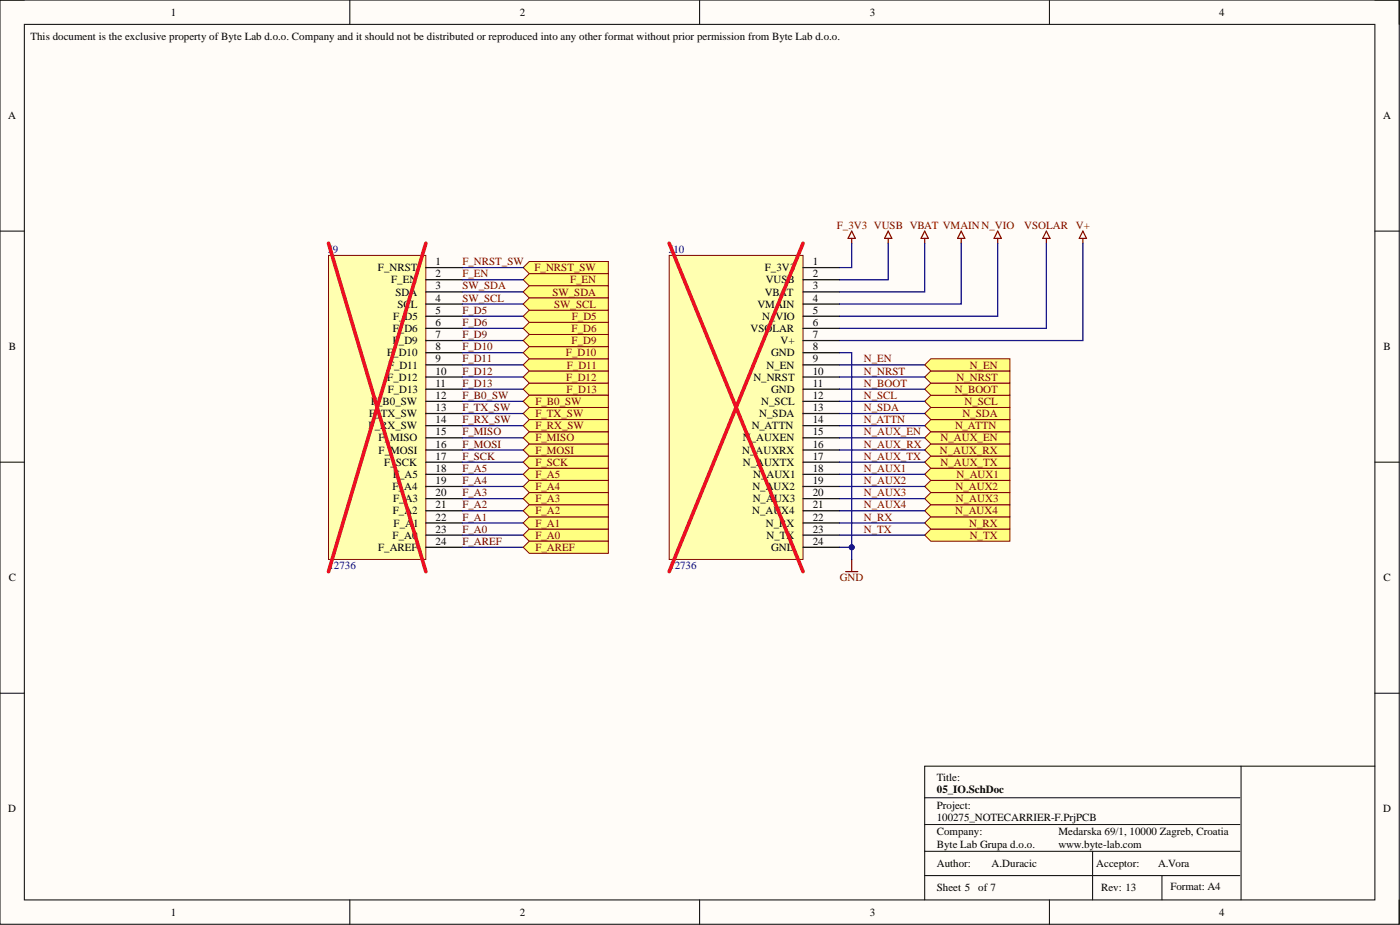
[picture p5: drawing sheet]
<svg xmlns="http://www.w3.org/2000/svg" width="292mm" height="193mm" viewBox="0 0 292 193" stroke-linecap="round" stroke-linejoin="round" font-family="sans-serif">
<defs><g id="words">
<g font-size="2.3">
<text x="35.6" y="3.3">1</text>
<text x="108.4" y="3.3">2</text>
<text x="181.5" y="3.3">3</text>
<text x="254.4" y="3.3">4</text>
<text x="6.3" y="8.4">This document is the exclusive property of Byte Lab d.o.o. Company and it should not be distributed or reproduced into any other format without prior permission from Byte Lab d.o.o.</text>
<text x="1.7" y="24.9">A</text>
<text x="288.6" y="24.9">A</text>
<text x="78.9" y="56.6">F_NRST</text>
<text x="81.6" y="59.1">F_EN</text>
<text x="90.9" y="55.3">1</text>
<text x="90.9" y="57.9">2</text>
<text x="159.6" y="56.6">F_3V3</text>
<text x="159.8" y="59.1">VUSB</text>
<text x="169.6" y="57.9">2</text>
<text x="169.6" y="55.3">1</text>
<text x="82.5" y="61.7">SDA</text>
<text x="82.9" y="64.2">SCL</text>
<text x="90.9" y="60.4">3</text>
<text x="90.9" y="62.9">4</text>
<text x="90.9" y="65.5">5</text>
<text x="158" y="64.2">VMAIN</text>
<text x="159.6" y="61.7">VBAT</text>
<text x="169.6" y="60.4">3</text>
<text x="169.6" y="62.9">4</text>
<text x="169.6" y="65.5">5</text>
<text x="82" y="69.3">F_D6</text>
<text x="82" y="71.8">F_D9</text>
<text x="82" y="66.7">F_D5</text>
<text x="90.9" y="68">6</text>
<text x="90.9" y="70.5">7</text>
<text x="156.6" y="69.3">VSOLAR</text>
<text x="159" y="66.7">N_VIO</text>
<text x="162.9" y="71.8">V+</text>
<text x="169.6" y="68">6</text>
<text x="169.6" y="70.5">7</text>
<text x="1.8" y="73.1">B</text>
<text x="80.8" y="74.3">F_D10</text>
<text x="81" y="76.9">F_D11</text>
<text x="90.9" y="73.1">8</text>
<text x="90.9" y="75.6">9</text>
<text x="159.9" y="76.9">N_EN</text>
<text x="160.9" y="74.3">GND</text>
<text x="169.6" y="75.6">9</text>
<text x="169.6" y="73.1">8</text>
<text x="288.7" y="73.1">B</text>
<text x="80.8" y="79.4">F_D12</text>
<text x="80.9" y="82">F_D13</text>
<text x="90.9" y="78.1">10</text>
<text x="90.9" y="80.7">11</text>
<text x="90.9" y="83.2">12</text>
<text x="157.2" y="79.4">N_NRST</text>
<text x="160.9" y="82">GND</text>
<text x="169.6" y="78.1">10</text>
<text x="169.6" y="83.2">12</text>
<text x="169.6" y="80.7">11</text>
<text x="76.9" y="89.6">F_RX_SW</text>
<text x="77" y="87">F_TX_SW</text>
<text x="77.4" y="84.5">F_B0_SW</text>
<text x="90.9" y="85.8">13</text>
<text x="90.9" y="88.3">14</text>
<text x="156.9" y="89.6">N_ATTN</text>
<text x="158.4" y="87">N_SDA</text>
<text x="158.8" y="84.5">N_SCL</text>
<text x="169.6" y="85.8">13</text>
<text x="169.6" y="88.3">14</text>
<text x="79" y="92.1">F_MISO</text>
<text x="79" y="94.6">F_MOSI</text>
<text x="90.9" y="90.8">15</text>
<text x="90.9" y="93.4">16</text>
<text x="90.9" y="95.9">17</text>
<text x="154.9" y="94.6">N_AUXRX</text>
<text x="155" y="92.1">N_AUXEN</text>
<text x="169.6" y="90.8">15</text>
<text x="169.6" y="93.4">16</text>
<text x="169.6" y="95.9">17</text>
<text x="80.2" y="97.2">F_SCK</text>
<text x="82" y="99.7">F_A5</text>
<text x="90.9" y="98.4">18</text>
<text x="90.9" y="101">19</text>
<text x="155" y="97.2">N_AUXTX</text>
<text x="157.1" y="99.7">N_AUX1</text>
<text x="169.6" y="98.4">18</text>
<text x="169.6" y="101">19</text>
<text x="81.9" y="102.2">F_A4</text>
<text x="82" y="107.3">F_A2</text>
<text x="82" y="104.8">F_A3</text>
<text x="90.9" y="103.5">20</text>
<text x="90.9" y="106.1">21</text>
<text x="156.9" y="107.3">N_AUX4</text>
<text x="157" y="102.2">N_AUX2</text>
<text x="157.1" y="104.8">N_AUX3</text>
<text x="169.6" y="103.5">20</text>
<text x="169.6" y="106.1">21</text>
<text x="81.9" y="112.4">F_A0</text>
<text x="82.1" y="109.9">F_A1</text>
<text x="90.9" y="108.6">22</text>
<text x="90.9" y="111.1">23</text>
<text x="90.9" y="113.7">24</text>
<text x="159.8" y="109.9">N_RX</text>
<text x="159.9" y="112.4">N_TX</text>
<text x="169.6" y="108.6">22</text>
<text x="169.6" y="111.1">23</text>
<text x="169.6" y="113.7">24</text>
<text x="78.9" y="114.9">F_AREF</text>
<text x="160.9" y="114.9">GND</text>
<text x="1.8" y="121.3">C</text>
<text x="288.7" y="121.3">C</text>
<text x="195.5" y="162.9">Title:</text>
<text x="195.5" y="165.4">05_IO.SchDoc</text>
<text x="1.7" y="169.5">D</text>
<text x="195.5" y="168.7">Project:</text>
<text x="195.5" y="171.3">100275_NOTECARRIER-F.PrjPCB</text>
<text x="288.6" y="169.5">D</text>
<text x="195.5" y="174.3">Company:</text>
<text x="195.5" y="176.8">Byte Lab Grupa d.o.o.</text>
<text x="220.9" y="174.3">Medarska 69/1, 10000 Zagreb, Croatia</text>
<text x="220.9" y="176.8">www.byte-lab.com</text>
<text x="195.5" y="186">Sheet 5</text>
<text x="195.5" y="180.9">Author:</text>
<text x="204.1" y="186">of 7</text>
<text x="206.9" y="180.9">A.Duracic</text>
<text x="228.7" y="180.9">Acceptor:</text>
<text x="229.7" y="186">Rev: 13</text>
<text x="241.7" y="180.9">A.Vora</text>
<text x="244.2" y="185.7">Format: A4</text>
<text x="35.6" y="191">1</text>
<text x="108.4" y="191">2</text>
<text x="181.5" y="191">3</text>
<text x="254.4" y="191">4</text>
</g>
<g font-size="2.3" fill="#800000">
<text x="174.6" y="47.7">F_3V3 VUSB VBAT VMAINN_VIO</text>
<text x="213.7" y="47.7">VSOLAR</text>
<text x="224.5" y="47.7">V+</text>
<text x="96.5" y="55.3">F_NRST_SW</text>
<text x="96.5" y="57.9">F_EN</text>
<text x="111.5" y="56.6">F_NRST_SW</text>
<text x="118.9" y="59.1">F_EN</text>
<text x="96.5" y="60.4">SW_SDA</text>
<text x="96.5" y="62.9">SW_SCL</text>
<text x="115.3" y="61.7">SW_SDA</text>
<text x="115.6" y="64.2">SW_SCL</text>
<text x="119.3" y="71.8">F_D9</text>
<text x="119.3" y="69.3">F_D6</text>
<text x="119.3" y="66.7">F_D5</text>
<text x="118.1" y="74.3">F_D10</text>
<text x="118.3" y="76.9">F_D11</text>
<text x="180.2" y="75.6">N_EN</text>
<text x="202.3" y="76.9">N_EN</text>
<text x="118.1" y="79.4">F_D12</text>
<text x="118.2" y="82">F_D13</text>
<text x="180.2" y="78.1">N_NRST</text>
<text x="180.2" y="80.7">N_BOOT</text>
<text x="180.2" y="83.2">N_SCL</text>
<text x="199.2" y="82">N_BOOT</text>
<text x="199.6" y="79.4">N_NRST</text>
<text x="111.7" y="87">F_TX_SW</text>
<text x="111.7" y="89.6">F_RX_SW</text>
<text x="111.7" y="84.5">F_B0_SW</text>
<text x="180.2" y="88.3">N_ATTN</text>
<text x="180.2" y="85.8">N_SDA</text>
<text x="199.3" y="89.6">N_ATTN</text>
<text x="200.8" y="87">N_SDA</text>
<text x="201.2" y="84.5">N_SCL</text>
<text x="111.7" y="94.6">F_MOSI</text>
<text x="111.7" y="92.1">F_MISO</text>
<text x="180.2" y="95.9">N_AUX_TX</text>
<text x="180.2" y="93.4">N_AUX_RX</text>
<text x="180.2" y="90.8">N_AUX_EN</text>
<text x="196.1" y="94.6">N_AUX_RX</text>
<text x="196.2" y="92.1">N_AUX_EN</text>
<text x="111.7" y="99.7">F_A5</text>
<text x="111.7" y="97.2">F_SCK</text>
<text x="180.2" y="101">N_AUX2</text>
<text x="180.2" y="98.4">N_AUX1</text>
<text x="196.2" y="97.2">N_AUX_TX</text>
<text x="199.5" y="99.7">N_AUX1</text>
<text x="111.7" y="107.3">F_A2</text>
<text x="111.7" y="104.8">F_A3</text>
<text x="111.7" y="102.2">F_A4</text>
<text x="180.2" y="106.1">N_AUX4</text>
<text x="180.2" y="103.5">N_AUX3</text>
<text x="199.3" y="107.3">N_AUX4</text>
<text x="199.4" y="102.2">N_AUX2</text>
<text x="199.4" y="104.8">N_AUX3</text>
<text x="111.7" y="112.4">F_A0</text>
<text x="111.7" y="109.9">F_A1</text>
<text x="180.2" y="111.1">N_TX</text>
<text x="180.2" y="108.6">N_RX</text>
<text x="202.2" y="109.9">N_RX</text>
<text x="202.3" y="112.4">N_TX</text>
<text x="111.7" y="114.9">F_AREF</text>
<text x="175.2" y="121.3">GND</text>
</g>
<g font-size="2.3" fill="#000080">
<text x="68.5" y="52.8">J9</text>
<text x="139.6" y="52.8">J10</text>
<text x="68.5" y="118.7">12736</text>
<text x="139.6" y="118.7">12736</text>
</g>
<g font-size="2.3" fill="#600">
<text x="96.5" y="65.5">F_D5</text>
<text x="96.5" y="70.5">F_D9</text>
<text x="96.5" y="68">F_D6</text>
<text x="96.5" y="75.6">F_D11</text>
<text x="96.5" y="73.1">F_D10</text>
<text x="96.5" y="83.2">F_B0_SW</text>
<text x="96.5" y="80.7">F_D13</text>
<text x="96.5" y="78.1">F_D12</text>
<text x="96.5" y="88.3">F_RX_SW</text>
<text x="96.5" y="85.8">F_TX_SW</text>
<text x="96.5" y="95.9">F_SCK</text>
<text x="96.5" y="93.4">F_MOSI</text>
<text x="96.5" y="90.8">F_MISO</text>
<text x="96.5" y="101">F_A4</text>
<text x="96.5" y="98.4">F_A5</text>
<text x="96.5" y="106.1">F_A2</text>
<text x="96.5" y="103.5">F_A3</text>
<text x="96.5" y="113.7">F_AREF</text>
<text x="96.5" y="111.1">F_A0</text>
<text x="96.5" y="108.6">F_A1</text>
</g>
</g></defs>
<path d="M0 0h291.9v192.8h-291.9z" fill-rule="evenodd" fill="#fffcf8"/>
<path d="M0 0h291.9v192.8h-291.9z" fill="none" stroke="#000" stroke-width=".21"/>
<path d="M5.1 5.1h281.8v182.6h-281.8z" fill-rule="evenodd" fill="#fffcf8"/>
<g fill="none" stroke="#000" stroke-width=".21">
<path d="M0 0h5.1M5.1 5.1h281.8v182.6h-281.8zM73 0v5.1M146 0v5.1M219 0v5.1M286.9 0h5v5.1M0 48.2h5.1M286.9 48.2h5M0 96.4h5.1M286.9 96.4h5M0 144.6h5.1M258.9 159.8v27.9"/>
<path d="M286.9 144.6h5M286.9 159.8h-94v27.9M192.9 166.4h65.8M192.9 172h65.8M192.9 177.6h65.8M228 177.6v10.1M73 187.7v5.1M146 187.7v5.1M192.9 182.7h65.8M219 187.7v5.1M242.4 182.7v5M291.9 187.7v5.1"/>
</g>
<g fill="none" stroke="#800000" stroke-width=".25">
<path d="M177.7 48.2l.8 1.5h-1.6zM177.7 49.7v1M185.3 48.2l.8 1.5h-1.5zM185.3 49.7v1M192.9 48.2l.8 1.5h-1.5zM192.9 49.7v1M200.5 48.2l.8 1.5h-1.5zM200.5 49.7v1M208.2 48.2l.7 1.5h-1.5zM208.2 49.7v1M218.3 48.2l.8 1.5h-1.5zM218.3 49.7v1"/>
<path d="M225.9 48.2l.8 1.5h-1.5zM225.9 49.7v1"/>
</g>
<path d="M139.6 53.3h27.9v63.4h-27.9z" fill-rule="evenodd" fill="#ffffb0"/>
<path d="M139.6 53.3h27.9v63.4h-27.9z" fill="none" stroke="#800000" stroke-width=".21"/>
<g fill="none" stroke="#000" stroke-width=".25">
<path d="M167.5 58.4h7.7M167.5 55.8h7.7M167.5 60.9h7.7M167.5 63.4h7.7M167.5 66h7.7M167.5 68.5h7.7M167.5 71h7.7M167.5 76.1h7.7M167.5 78.7h7.7M167.5 73.6h7.7M167.5 83.7h7.7M167.5 86.3h7.7"/>
<path d="M167.5 88.8h7.7M167.5 91.3h7.7M167.5 93.9h7.7M167.5 96.4h7.7M167.5 98.9h7.7M167.5 81.2h7.7M167.5 101.5h7.7M167.5 104h7.7M167.5 106.6h7.7M167.5 109.1h7.7M167.5 111.6h7.7M167.5 114.2h7.7"/>
</g>
<path d="M68.5 53.3h20.4v63.4h-20.4z" fill-rule="evenodd" fill="#ffffb0"/>
<path d="M68.5 53.3h20.4v63.4h-20.4z" fill="none" stroke="#800000" stroke-width=".21"/>
<g fill="none" stroke="#000" stroke-width=".25">
<path d="M88.9 55.8h7.6M88.9 58.4h7.6M88.9 60.9h7.6M88.9 63.4h7.6M88.9 66h7.6M88.9 68.5h7.6M88.9 71h7.6M88.9 73.6h7.6M88.9 76.1h7.6M88.9 78.7h7.6M88.9 81.2h7.6M88.9 83.7h7.6"/>
<path d="M88.9 86.3h7.6M88.9 88.8h7.6M88.9 91.3h7.6M88.9 93.9h7.6M88.9 96.4h7.6M88.9 98.9h7.6M88.9 101.5h7.6M88.9 104h7.6M88.9 106.6h7.6M88.9 109.1h7.6M88.9 111.6h7.6M88.9 114.2h7.6"/>
</g>
<path d="M176.4 119.2h2.6M177.7 116.7v2.5" fill="none" stroke="#800000" stroke-width=".25"/>
<path d="M109.2 55.8l1.2-1.2h16.5v2.5h-16.5z" fill-rule="evenodd" fill="#ffff80"/>
<path d="M109.2 55.8l1.2-1.2h16.5v2.5h-16.5z" fill="none" stroke="#800000" stroke-width=".21"/>
<path d="M109.2 58.4l1.2-1.3h16.5v2.5h-16.5z" fill-rule="evenodd" fill="#ffff80"/>
<path d="M109.2 58.4l1.2-1.3h16.5v2.5h-16.5z" fill="none" stroke="#800000" stroke-width=".21"/>
<path d="M192.9 111.6l1.3-1.2h16.5v2.5h-16.5z" fill-rule="evenodd" fill="#ffff80"/>
<path d="M192.9 111.6l1.3-1.2h16.5v2.5h-16.5z" fill="none" stroke="#800000" stroke-width=".21"/>
<path d="M192.9 109.1l1.3-1.3h16.5v2.6h-16.5z" fill-rule="evenodd" fill="#ffff80"/>
<path d="M192.9 109.1l1.3-1.3h16.5v2.6h-16.5z" fill="none" stroke="#800000" stroke-width=".21"/>
<path d="M192.9 106.6l1.3-1.3h16.5v2.5h-16.5z" fill-rule="evenodd" fill="#ffff80"/>
<path d="M192.9 106.6l1.3-1.3h16.5v2.5h-16.5z" fill="none" stroke="#800000" stroke-width=".21"/>
<path d="M192.9 104l1.3-1.2h16.5v2.5h-16.5z" fill-rule="evenodd" fill="#ffff80"/>
<path d="M192.9 104l1.3-1.2h16.5v2.5h-16.5z" fill="none" stroke="#800000" stroke-width=".21"/>
<path d="M192.9 101.5l1.3-1.3h16.5v2.6h-16.5z" fill-rule="evenodd" fill="#ffff80"/>
<path d="M192.9 101.5l1.3-1.3h16.5v2.6h-16.5z" fill="none" stroke="#800000" stroke-width=".21"/>
<path d="M192.9 98.9l1.3-1.2h16.5v2.5h-16.5z" fill-rule="evenodd" fill="#ffff80"/>
<path d="M192.9 98.9l1.3-1.2h16.5v2.5h-16.5z" fill="none" stroke="#800000" stroke-width=".21"/>
<path d="M192.9 96.4l1.3-1.3h16.5v2.6h-16.5z" fill-rule="evenodd" fill="#ffff80"/>
<path d="M192.9 96.4l1.3-1.3h16.5v2.6h-16.5z" fill="none" stroke="#800000" stroke-width=".21"/>
<path d="M192.9 93.9l1.3-1.3h16.5v2.5h-16.5z" fill-rule="evenodd" fill="#ffff80"/>
<path d="M192.9 93.9l1.3-1.3h16.5v2.5h-16.5z" fill="none" stroke="#800000" stroke-width=".21"/>
<path d="M192.9 91.3l1.3-1.2h16.5v2.5h-16.5z" fill-rule="evenodd" fill="#ffff80"/>
<path d="M192.9 91.3l1.3-1.2h16.5v2.5h-16.5z" fill="none" stroke="#800000" stroke-width=".21"/>
<path d="M192.9 88.8l1.3-1.3h16.5v2.6h-16.5z" fill-rule="evenodd" fill="#ffff80"/>
<path d="M192.9 88.8l1.3-1.3h16.5v2.6h-16.5z" fill="none" stroke="#800000" stroke-width=".21"/>
<path d="M192.9 86.3l1.3-1.3h16.5v2.5h-16.5z" fill-rule="evenodd" fill="#ffff80"/>
<path d="M192.9 86.3l1.3-1.3h16.5v2.5h-16.5z" fill="none" stroke="#800000" stroke-width=".21"/>
<path d="M192.9 83.7l1.3-1.2h16.5v2.5h-16.5z" fill-rule="evenodd" fill="#ffff80"/>
<path d="M192.9 83.7l1.3-1.2h16.5v2.5h-16.5z" fill="none" stroke="#800000" stroke-width=".21"/>
<path d="M192.9 81.2l1.3-1.3h16.5v2.6h-16.5z" fill-rule="evenodd" fill="#ffff80"/>
<path d="M192.9 81.2l1.3-1.3h16.5v2.6h-16.5z" fill="none" stroke="#800000" stroke-width=".21"/>
<path d="M192.9 78.7l1.3-1.3h16.5v2.5h-16.5z" fill-rule="evenodd" fill="#ffff80"/>
<path d="M192.9 78.7l1.3-1.3h16.5v2.5h-16.5z" fill="none" stroke="#800000" stroke-width=".21"/>
<g fill="none" stroke="#000080" stroke-width=".25">
<path d="M96.5 58.4h12.7M96.5 55.8h12.7M185.3 50.7v7.7h-10.1M192.9 50.7v10.2h-17.7M96.5 78.7h12.7M96.5 76.1h12.7M96.5 73.6h12.7M96.5 71h12.7M96.5 68.5h12.7M96.5 66h12.7M96.5 63.4h12.7M96.5 60.9h12.7"/>
<path d="M175.2 78.7h17.7M175.2 76.1h17.7M96.5 98.9h12.7M96.5 96.4h12.7M96.5 93.9h12.7M96.5 91.3h12.7M96.5 88.8h12.7M96.5 86.3h12.7M96.5 83.7h12.7M96.5 81.2h12.7M175.2 98.9h17.7M175.2 91.3h17.7"/>
<path d="M175.2 88.8h17.7M175.2 86.3h17.7M175.2 83.7h17.7M175.2 81.2h17.7M96.5 114.2h12.7M96.5 111.6h12.7M96.5 109.1h12.7M96.5 106.6h12.7M96.5 104h12.7M96.5 101.5h12.7M175.2 114.2h2.5v2.5M175.2 111.6h17.7"/>
<path d="M175.2 109.1h17.7M175.2 101.5h17.7"/>
</g>
<circle cx="177.7" cy="114.2" r=".51" fill="#000080"/>
<circle cx="177.7" cy="114.2" r=".51" fill="none" stroke="#000080" stroke-width=".21"/>
<path d="M200.5 50.7v12.7h-25.3M208.2 50.7v15.3h-33M218.3 50.7v17.8h-43.1M225.9 50.7v20.3h-50.7M175.2 73.6h2.5v40.6" fill="none" stroke="#000080" stroke-width=".25"/>
<circle cx="177.7" cy="114.2" r=".51" fill="#000080"/>
<circle cx="177.7" cy="114.2" r=".51" fill="none" stroke="#000080" stroke-width=".21"/>
<path d="M177.7 50.7v5.1h-2.5M175.2 93.9h17.7M175.2 96.4h17.7M175.2 104h17.7M175.2 106.6h17.7" fill="none" stroke="#000080" stroke-width=".25"/>
<path d="M192.9 76.1l1.3-1.3h16.5v2.6h-16.5z" fill-rule="evenodd" fill="#ffff80"/>
<path d="M192.9 76.1l1.3-1.3h16.5v2.6h-16.5z" fill="none" stroke="#800000" stroke-width=".21"/>
<path d="M109.2 111.6l1.2-1.2h16.5v2.5h-16.5z" fill-rule="evenodd" fill="#ffff80"/>
<path d="M109.2 111.6l1.2-1.2h16.5v2.5h-16.5z" fill="none" stroke="#800000" stroke-width=".21"/>
<path d="M109.2 109.1l1.2-1.3h16.5v2.6h-16.5z" fill-rule="evenodd" fill="#ffff80"/>
<path d="M109.2 109.1l1.2-1.3h16.5v2.6h-16.5z" fill="none" stroke="#800000" stroke-width=".21"/>
<path d="M109.2 106.6l1.2-1.3h16.5v2.5h-16.5z" fill-rule="evenodd" fill="#ffff80"/>
<path d="M109.2 106.6l1.2-1.3h16.5v2.5h-16.5z" fill="none" stroke="#800000" stroke-width=".21"/>
<path d="M109.2 104l1.2-1.2h16.5v2.5h-16.5z" fill-rule="evenodd" fill="#ffff80"/>
<path d="M109.2 104l1.2-1.2h16.5v2.5h-16.5z" fill="none" stroke="#800000" stroke-width=".21"/>
<path d="M109.2 101.5l1.2-1.3h16.5v2.6h-16.5z" fill-rule="evenodd" fill="#ffff80"/>
<path d="M109.2 101.5l1.2-1.3h16.5v2.6h-16.5z" fill="none" stroke="#800000" stroke-width=".21"/>
<path d="M109.2 98.9l1.2-1.2h16.5v2.5h-16.5z" fill-rule="evenodd" fill="#ffff80"/>
<path d="M109.2 98.9l1.2-1.2h16.5v2.5h-16.5z" fill="none" stroke="#800000" stroke-width=".21"/>
<path d="M109.2 96.4l1.2-1.3h16.5v2.6h-16.5z" fill-rule="evenodd" fill="#ffff80"/>
<path d="M109.2 96.4l1.2-1.3h16.5v2.6h-16.5z" fill="none" stroke="#800000" stroke-width=".21"/>
<path d="M109.2 93.9l1.2-1.3h16.5v2.5h-16.5z" fill-rule="evenodd" fill="#ffff80"/>
<path d="M109.2 93.9l1.2-1.3h16.5v2.5h-16.5z" fill="none" stroke="#800000" stroke-width=".21"/>
<path d="M109.2 91.3l1.2-1.2h16.5v2.5h-16.5z" fill-rule="evenodd" fill="#ffff80"/>
<path d="M109.2 91.3l1.2-1.2h16.5v2.5h-16.5z" fill="none" stroke="#800000" stroke-width=".21"/>
<path d="M109.2 81.2l1.2-1.3h16.5v2.6h-16.5z" fill-rule="evenodd" fill="#ffff80"/>
<path d="M109.2 81.2l1.2-1.3h16.5v2.6h-16.5z" fill="none" stroke="#800000" stroke-width=".21"/>
<path d="M109.2 78.7l1.2-1.3h16.5v2.5h-16.5z" fill-rule="evenodd" fill="#ffff80"/>
<path d="M109.2 78.7l1.2-1.3h16.5v2.5h-16.5z" fill="none" stroke="#800000" stroke-width=".21"/>
<path d="M109.2 76.1l1.2-1.3h16.5v2.6h-16.5z" fill-rule="evenodd" fill="#ffff80"/>
<path d="M109.2 76.1l1.2-1.3h16.5v2.6h-16.5z" fill="none" stroke="#800000" stroke-width=".21"/>
<path d="M109.2 73.6l1.2-1.3h16.5v2.5h-16.5z" fill-rule="evenodd" fill="#ffff80"/>
<path d="M109.2 73.6l1.2-1.3h16.5v2.5h-16.5z" fill="none" stroke="#800000" stroke-width=".21"/>
<path d="M109.2 71l1.2-1.2h16.5v2.5h-16.5z" fill-rule="evenodd" fill="#ffff80"/>
<path d="M109.2 71l1.2-1.2h16.5v2.5h-16.5z" fill="none" stroke="#800000" stroke-width=".21"/>
<path d="M109.2 68.5l1.2-1.3h16.5v2.6h-16.5z" fill-rule="evenodd" fill="#ffff80"/>
<path d="M109.2 68.5l1.2-1.3h16.5v2.6h-16.5z" fill="none" stroke="#800000" stroke-width=".21"/>
<path d="M109.2 66l1.2-1.3h16.5v2.5h-16.5z" fill-rule="evenodd" fill="#ffff80"/>
<path d="M109.2 66l1.2-1.3h16.5v2.5h-16.5z" fill="none" stroke="#800000" stroke-width=".21"/>
<path d="M109.2 86.3l1.2-1.3h16.5v2.5h-16.5z" fill-rule="evenodd" fill="#ffff80"/>
<path d="M109.2 86.3l1.2-1.3h16.5v2.5h-16.5z" fill="none" stroke="#800000" stroke-width=".21"/>
<path d="M109.2 88.8l1.2-1.3h16.5v2.6h-16.5z" fill-rule="evenodd" fill="#ffff80"/>
<path d="M109.2 88.8l1.2-1.3h16.5v2.6h-16.5z" fill="none" stroke="#800000" stroke-width=".21"/>
<path d="M109.2 83.7l1.2-1.2h16.5v2.5h-16.5z" fill-rule="evenodd" fill="#ffff80"/>
<path d="M109.2 83.7l1.2-1.2h16.5v2.5h-16.5z" fill="none" stroke="#800000" stroke-width=".21"/>
<path d="M109.2 114.2l1.2-1.3h16.5v2.5h-16.5z" fill-rule="evenodd" fill="#ffff80"/>
<path d="M109.2 114.2l1.2-1.3h16.5v2.5h-16.5z" fill="none" stroke="#800000" stroke-width=".21"/>
<path d="M109.2 60.9l1.2-1.3h16.5v2.6h-16.5z" fill-rule="evenodd" fill="#ffff80"/>
<path d="M109.2 60.9l1.2-1.3h16.5v2.6h-16.5z" fill="none" stroke="#800000" stroke-width=".21"/>
<path d="M109.2 63.4l1.2-1.2h16.5v2.5h-16.5z" fill-rule="evenodd" fill="#ffff80"/>
<path d="M109.2 63.4l1.2-1.2h16.5v2.5h-16.5z" fill="none" stroke="#800000" stroke-width=".21"/>
<path d="M68.5 50.7l20.4 68.5M88.9 50.7l-20.4 68.5M139.6 50.7l27.9 68.5M167.5 50.7l-27.9 68.5" fill="none" stroke="#ee0e22" stroke-width=".76"/>
<use href="#words"/>
</svg>
